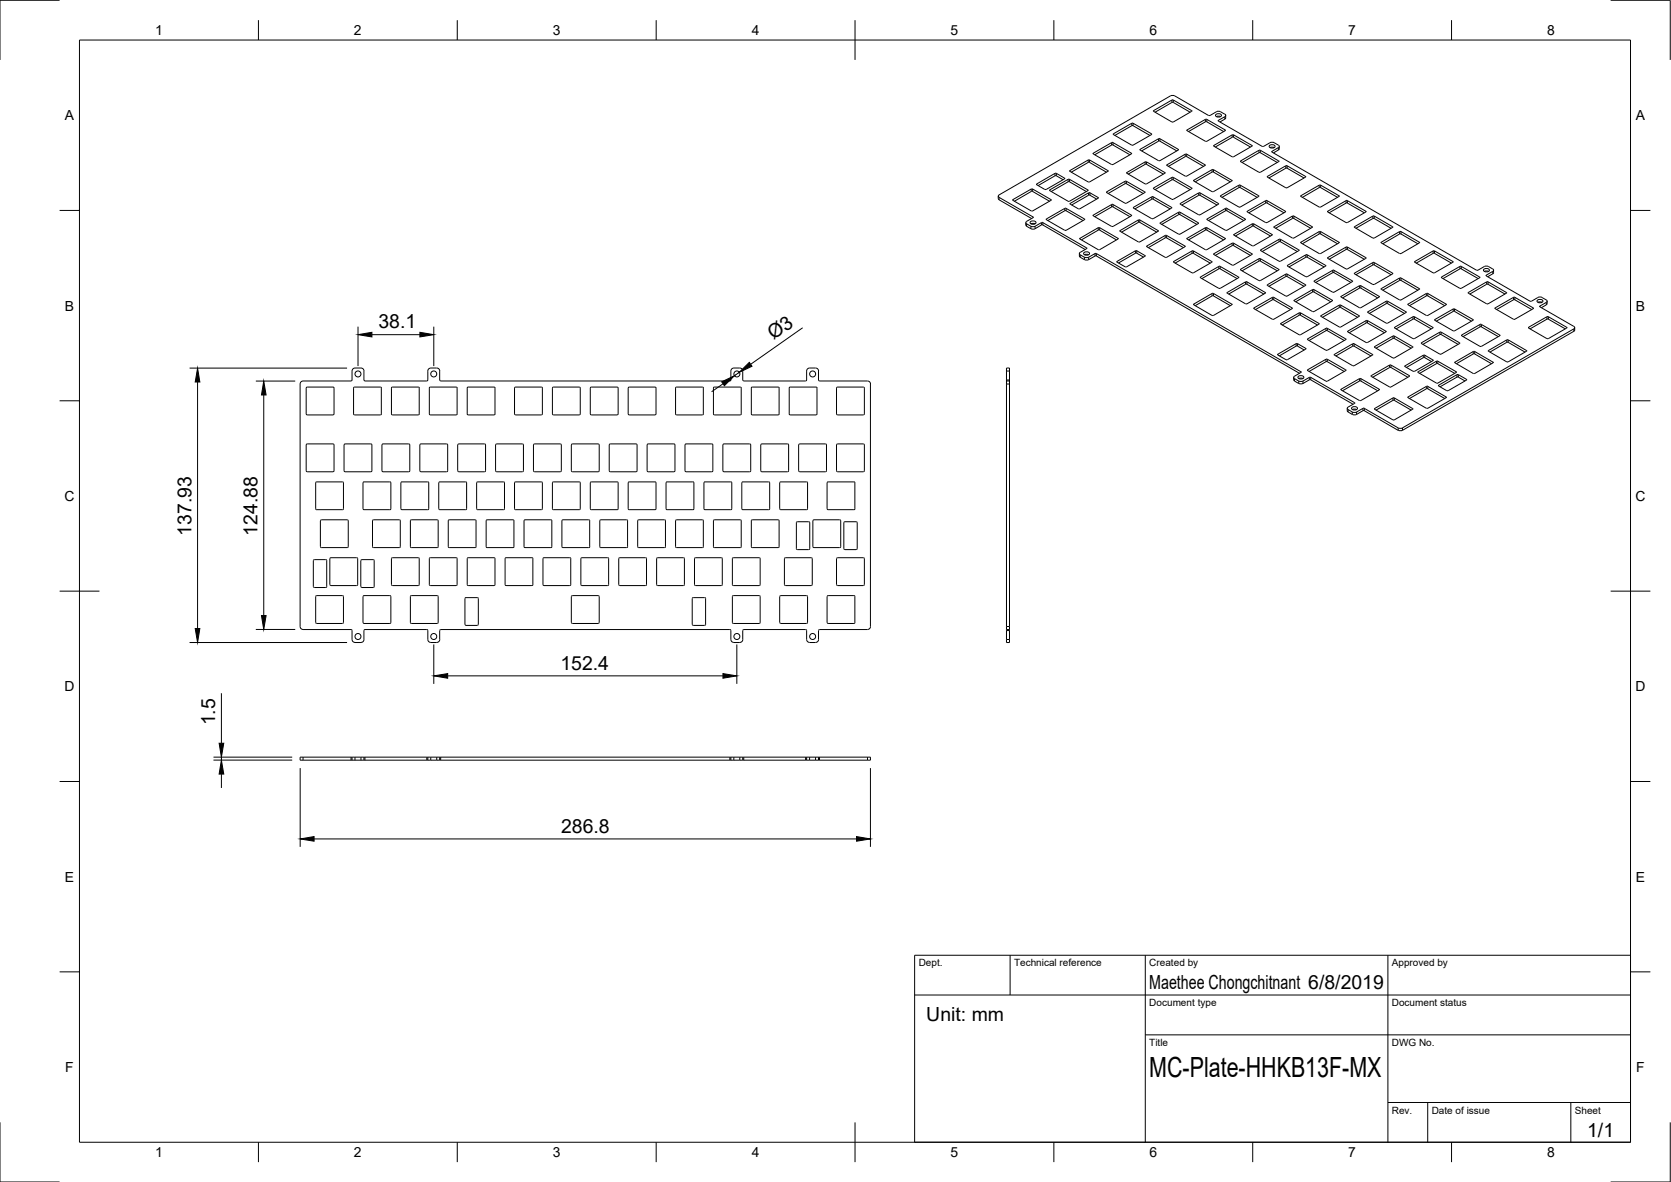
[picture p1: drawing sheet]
<svg xmlns="http://www.w3.org/2000/svg" width="420mm" height="297mm" viewBox="0 0 420 297" stroke-linecap="round" stroke-linejoin="round" font-family="sans-serif">
<defs><g id="words">
<text font-size="7" x="289" y="270.6">MC-Plate-HHKB13F-MX</text>
<g font-size="4.9">
<text x="95.1" y="82.5">38.1</text>
<text x="194.5" y="85.5" transform="rotate(-35 194.5 85.5)">Ø3</text>
<text x="48.1" y="134.6" transform="rotate(-90 48.1 134.6)">137.93</text>
<text x="64.8" y="134.6" transform="rotate(-90 64.8 134.6)">124.88</text>
<text x="140.9" y="168.3">152.4</text>
<text x="54.1" y="182.3" transform="rotate(-90 54.1 182.3)">1.5</text>
<text x="141.1" y="209.3">286.8</text>
<text x="289" y="248.5">Maethee Chongchitnant 6/8/2019</text>
<text x="232.9" y="256.6">Unit: mm</text>
<text x="399.1" y="285.7">1/1</text>
</g>
<g font-size="3.5">
<text x="39" y="8.8">1</text>
<text x="89" y="8.8">2</text>
<text x="139" y="8.8">3</text>
<text x="189" y="8.8">4</text>
<text x="239" y="8.8">5</text>
<text x="289" y="8.8">6</text>
<text x="339" y="8.8">7</text>
<text x="389" y="8.8">8</text>
<text x="16.3" y="30.2">A</text>
<text x="411.3" y="30.2">A</text>
<text x="16.3" y="78">B</text>
<text x="411.3" y="78">B</text>
<text x="16.2" y="125.9">C</text>
<text x="411.2" y="125.9">C</text>
<text x="16.2" y="173.7">D</text>
<text x="411.2" y="173.7">D</text>
<text x="16.3" y="221.6">E</text>
<text x="411.3" y="221.6">E</text>
<text x="16.4" y="269.4">F</text>
<text x="411.4" y="269.4">F</text>
<text x="39" y="290.8">1</text>
<text x="89" y="290.8">2</text>
<text x="139" y="290.8">3</text>
<text x="189" y="290.8">4</text>
<text x="239" y="290.8">5</text>
<text x="289" y="290.8">6</text>
<text x="339" y="290.8">7</text>
<text x="389" y="290.8">8</text>
</g>
<g font-size="2.5">
<text x="231" y="242.9">Dept.</text>
<text x="255" y="242.9">Technical reference</text>
<text x="289" y="242.9">Created by</text>
<text x="350" y="242.9">Approved by</text>
<text x="289" y="252.8">Document type</text>
<text x="350" y="252.8">Document status</text>
<text x="289" y="262.9">Title</text>
<text x="350" y="262.9">DWG No.</text>
<text x="350" y="279.9">Rev.</text>
<text x="360" y="279.9">Date of issue</text>
<text x="396" y="279.9">Sheet</text>
</g>
</g></defs>
<!-- layer: Visible -->
<g fill="none" stroke="#000" stroke-width=".25">
<path d="M274.9 38.7l4.6 2.6M274.9 38.5v.2M279.5 36.5l-4.2 2.4M279.5 35.8l-4.6 2.7M279.5 36.4h.4l4.2 2.5M279.5 35.8h.4l4.6 2.7v.2M284.5 38.7l-4.6 2.6M284.6 31.6l-4.3 2.4M284.6 31.6h.3M284.9 31l4.7 2.7-4.7 2.8M284.9 31.6l4.3 2.4M284.9 31h-.3l-4.7 2.7 4.7 2.8h.3"/>
<path d="M287.1 37.9l4.4-2.5 4.4 2.5M290.1 27.8l4.7-2.7 4.8 2.7M290.1 28l4.6 2.7M290.1 27.8v.2M290.4 28.2l4.4-2.5 4.5 2.5M291.3 34.9l-4.7 2.7 4.9 2.8 4.8-2.8-4.6-2.7M291.3 34.8h.3M294.7 30.6h.3M298 38.7l-4.6 2.8 4.6 2.8M298 39.4l-4.2 2.4M298.1 39.4h.3l4.2 2.4M298.1 38.7h.3l4.7 2.8-4.7 2.7h-.3"/>
<path d="M298.5 32.9l4.8 2.6 4.7-2.6M298.8 33.1l4.5-2.5 4.4 2.5M299.6 28l-4.6 2.7M299.6 27.8v.2M303.9 29l-8.5-4.9-.8-.1-43.4 25M303.9 29h.3M305.2 36.8l4.6 2.6M305.8 28.7l.6-.1a.58 .58 0 0 1 .7 .5l-.7 .3a.58 .58 0 0 1-.8-.5zM305.8 29.3l.6-.1 .5 .1M306.9 28.1l-.8-.1-1.9 1M306.9 28.1l1.1 .6M308 29.3l-1.6 .9v.2l11 6.4h.3l1.9-1 .8 .1 1 .6 .2 .4-1.8 1.1 .1 .2 51.4 29.7 2.5-1 .5 .1 1.2 .8-.2 .4-1.6 .9"/>
<path d="M308 29.9l-1.3 .8M308 28.7l.2 .2-.2 .4M308 32.8v-.2l-4.7-2.6-4.8 2.6v.2M308.2 29v.6l-.2 .3M309.8 39.4h.4M310.2 34.5l4.2 2.4M310.2 33.9l4.6 2.6M310.2 34.5h-.4l-4.2 2.4M310.2 33.9h-.4l-4.6 2.6v.2M314.8 36.8l-4.6 2.6M314.8 36.5v.2M316.9 37.8l4.7 2.7-4.7 2.8"/>
<path d="M316.9 38.4l4.3 2.4M316.9 38.4h-.3l-4.3 2.4M316.9 37.8h-.3l-4.7 2.7 4.6 2.8M319.3 36.5l.6-.1a.58 .58 0 0 1 .7 .5l-.7 .3a.58 .58 0 0 1-.8-.5zM319.3 37.1l.6-.1 .5 .1M321.7 36.8l-.1 .8-1.4 .8M251 49.3v.6l.2 .3M251.2 49.6l8.5 4.9v.2M251.2 50.2l8.2 4.7M251.2 49l-.2 .4 .2 .2M254.7 50.1l4.8-2.6 4.8 2.7-4.8 2.8-4.8-2.7zM255.1 50.6l4.4-2.5 4.4 2.5"/>
<path d="M257.9 56v.6l.3 .3M258.1 56.9a2.17 2.17 0 0 0 1.9 .7l.3-.1M258.1 56.2a2.17 2.17 0 0 0 1.9 .8l.3-.1M258.2 55.6l-.2 .5 .2 .1M259.2 55.6l.5-.1a.58 .58 0 0 1 .8 .6l-.8 .3a.58 .58 0 0 1-.7-.6zM259.2 56.2l.5-.1 .6 .1M259.7 54.7l-1.6 .9M260.7 46.2l4.8-2.7 2.2 1.3-4.6 2.8h-.4M260.7 46.2v.2l2 1.2M261.9 56.5l-1.6 1M261.9 56.5h.3M262.2 56l11 6.3v.2l-1.8 1.1 .2 .4"/>
<path d="M262.2 56.5l10.7 6.2M262.2 55.9h-.3l-1.6 1M263.1 55.2l4.6 2.7M263.5 55.4l4.4-2.5 4.4 2.5M264 47.7l4.7-2.7 4.9 2.8-4.9 2.8-4.7-2.7zM264.3 48.1l4.4-2.5 4.5 2.5M267.3 45.2l-1.7-1h-.3l-4.3 2.4M267.7 57.9h.4M269 42.9l4.8-2.7 4.8 2.8-4.8 2.7-4.8-2.6M269 42.9v.2M269.4 43.3l4.4-2.5 4.4 2.5M271.5 59.9l4.8-2.7 4.8 2.7"/>
<path d="M271.6 59.9v.2M272.7 55.2l-4.6 2.7M272.7 55.2v-.2l-4.8-2.7-4.8 2.7v.2M273.7 48.5l-4.7 2.7 2.1 1.3M273.7 49.1l-4.2 2.4M273.7 49h.4M273.7 48.5h.4l2 1.1v.2M274.1 49.1l1.6 .9M274.9 54.3l4.6 2.6M274.9 54v.2M276.1 49.8l-4.6 2.7h-.3M278.3 48.2l4.8-2.7 4.8 2.8-4.8 2.8-4.8-2.7z"/>
<path d="M279.5 52l-4.2 2.4M279.5 51.4l-4.6 2.6M279.5 41.3h.4M279.5 52h.4l4.2 2.4M279.5 51.4h.4M279.9 51.4l4.6 2.7-4.6 2.8h-.4M281.1 59.9v.2M281.6 58.1l4.8 2.7 4.8-2.7M281.6 57.9l4.8-2.7 4.8 2.7M281.7 57.9v.2M282 58.3l4.4-2.5 4.5 2.5M282.9 46.2l-4.3 2.4"/>
<path d="M282.9 46.2h.3M283.2 46.2l4.3 2.4M283.3 43.5l4.6 2.7M283.3 43.3v.2M287.9 41.3l-4.2 2.5M287.9 40.7l-4.6 2.7M287.9 41.3h.4l4.2 2.5M287.9 40.7h.4l4.6 2.7M289.6 49.5l-4.6 2.7 4.6 2.8M289.6 50.1l-4.2 2.4M289.6 50h.4l4.2 2.5M289.6 49.5h.4l4.6 2.7-4.6 2.7h-.4"/>
<path d="M290.1 47.4l4.7 2.7 4.8-2.7M290.1 47.2l4.7-2.7 4.8 2.7M290.1 47.2v.2M290.4 47.7l4.4-2.5 4.5 2.5M291.2 57.9v.2M291.8 56.2l4.6 2.7M291.8 56v.2M292.9 43.3v.2M292.9 43.5l-4.6 2.7h-.4M293.3 59.8l4.3 2.4M293.3 59.2l4.6 2.6M293.3 59.8h-.3l-4.3 2.4"/>
<path d="M293.3 59.2h-.3l-4.6 2.6v.2M296.4 53.9l-4.3 2.5M296.4 53.3l-4.6 2.7M296.4 53.9h.3l4.2 2.5M296.4 53.3h.3l4.7 2.8-4.7 2.7h-.3M296.8 51.3l4.6 2.7M298.5 59.9l4.8-2.7 4.7 2.7M298.5 59.9v.2M299.6 47.2v.2M300.2 45.5l4.6 2.7M300.2 45.3v.2M301.4 54h.4"/>
<path d="M301.8 49.1l4.2 2.4M301.8 48.5l4.5 2.6M301.8 49.1h-.4l-4.2 2.4M301.8 48.5h-.4l-4.6 2.6v.2M303.5 55.2l4.6 2.7M304.8 43.3l-4.3 2.4M304.8 42.6l-4.6 2.7M304.8 43.2h.3l4.3 2.5M304.8 42.6h.3l4.6 2.7M306.3 51.3l-4.5 2.7M306.4 51.1v.2M306.9 49.4l4.6 2.6"/>
<path d="M307.3 49.6l4.4-2.5 4.4 2.5M308 59.9v.2M308.2 57.9h.3M308.5 52.4l4.6 2.6v.2M308.5 53l4.2 2.4M308.5 53h-.3l-4.3 2.4M308.5 52.4h-.4l-4.5 2.6v.2M309.7 45.5l-4.6 2.6h-.3M309.7 45.3v.2M310.6 59.3l4.5-2.5 4.4 2.5M311.5 52h.4M313.1 55.2l-4.6 2.7"/>
<path d="M313.6 53.3l4.6 2.6M314 53.5l4.4-2.5 4.4 2.5M316.5 49.4v-.2l-4.8-2.7-4.8 2.7v.2M316.5 49.4l-4.7 2.6M316.6 43.3h.3M318.2 55.9h.4M319 44.7l4.5-2.5 4.4 2.5M323.2 53.3v-.2l-4.8-2.7-4.7 2.7v.2M323.2 53.3l-4.6 2.6M323.3 47.2l-4.7-2.8 4.9-2.8 4.8 2.8-4.7 2.8M323.3 47.2h.4M325 59.8h.3"/>
<path d="M325.3 54.3l4.7 2.8-4.7 2.7M325.3 54.9l4.3 2.5M325.3 54.9h-.3l-4.3 2.5M325.3 54.3h-.3l-4.7 2.8 4.7 2.7M327.1 49.4l4.6 2.6M327.5 49.6l4.4-2.5 4.4 2.5M331.7 52h.4M333.9 53.3l4.6 2.6M334.2 53.5l4.4-2.5 4.4 2.5M336.7 49.4l-4.6 2.6M336.7 49.4v-.2l-4.8-2.7-4.8 2.7v.2M338.5 55.9h.3"/>
<path d="M340.9 57.4l4.5-2.5 4.4 2.5M343.4 53.3v-.2l-4.8-2.7-4.7 2.7v.2M343.4 53.3l-4.6 2.6M345.2 59.8l-4.7-2.7 4.9-2.8 4.8 2.8-4.7 2.7M345.2 59.8h.3M351.9 58.2l-4.6 2.7 4.6 2.8M351.9 58.8l-4.2 2.5M351.9 58.8h.4l4.2 2.5M351.9 58.2h.4l4.7 2.7-4.7 2.8M271.4 63.7v.6l.2 .4a2.16 2.16 0 0 0 1.9 .6l1.8-1h.4l51 29.5M271.5 60.1l4.8 2.7 4.8-2.7M271.6 64a2.16 2.16 0 0 0 1.9 .7l1.8-1h.4l51.4 29.7"/>
<path d="M271.9 60.3l4.4-2.5 4.4 2.5M272.7 63.4l.5-.1a.58 .58 0 0 1 .7 .5l-.7 .3a.58 .58 0 0 1-.7-.5zM272.7 64l.5-.1 .5 .1M280.9 65.9l2 1.1h.4M280.9 65.7v.2M287.5 64.6l-1.7-1h-.3l-4.3 2.5M287.9 64.2l-2.2-1.2-4.8 2.7M287.9 64.4l-4.6 2.7M287.9 64.2v.2M288.4 62l4.6 2.7h.3M295.1 65.9l4.6 2.7M295.5 66.1l4.4-2.5 4.4 2.5"/>
<path d="M297.9 62l-4.6 2.7M297.9 61.8v.2M298.5 60.1l4.8 2.7 4.7-2.7M298.8 60.3l4.5-2.5 4.4 2.5M299.7 68.5h.4M300.2 76.6l4.6 2.7M300.2 76.4v.2M301.9 69.8l4.6 2.7M302.2 70l4.4-2.5 4.4 2.5M304.7 65.9v-.2l-4.8-2.7-4.8 2.7v.2M304.7 65.9l-4.6 2.7M304.8 74.4l-4.3 2.4"/>
<path d="M304.8 73.8l-4.6 2.6M304.8 74.4h.3l4.3 2.4M304.8 73.7h.3l4.6 2.7M305.2 64l4.6 2.6h.4M306.5 72.4h.3M309.7 76.6l-4.6 2.7h-.3M309.7 76.4v.2M310.2 61.7l4.2 2.5M310.2 61.1l4.6 2.7M310.2 61.7h-.4l-4.2 2.5M310.2 61.1h-.4l-4.6 2.7v.2M311.4 69.8l-4.6 2.7"/>
<path d="M311.4 69.8v-.2l-4.8-2.7-4.7 2.7v.2M312 67.9l4.5 2.6M313.2 70.8l-4.7 2.8 4.7 2.8M313.2 71.4l-4.3 2.5M313.2 71.4h.4l4.2 2.5M313.2 70.8h.3l4.7 2.8-4.7 2.8M313.2 76.3h.4M314.8 64l-4.6 2.6M314.8 63.8v.2M314.9 61.8l-4.7-2.8 4.9-2.8 4.8 2.8-4.7 2.8M314.9 61.8h.3M315.3 77.4l4.8-2.7 4.9 2.8-4.9 2.8-4.8-2.7"/>
<path d="M315.3 77.4v.2M316.6 70.5h.3M316.9 65l4.6 2.7v.1M316.9 65.6l4.3 2.5M316.9 65.6h-.3l-4.3 2.5M316.9 65h-.4l-4.5 2.7v.1M317 62.8l4.8-2.7 4.8 2.8-4.8 2.8-4.8-2.7zM319 72l4.5-2.5 4.4 2.5M319.9 75.3l-4.2 2.5M319.9 75.3h.4M320.3 75.3l4.2 2.5M321.5 67.9l-4.6 2.6"/>
<path d="M321.6 60.8l-4.2 2.4M321.6 60.8h.4M322 60.8l4.2 2.4M323.3 74.4l-4.7-2.8 4.9-2.8 4.8 2.8-4.7 2.8M323.3 74.4h.4M323.7 66.9l4.6 2.6M323.8 66.7v.2M325.8 75.8l4.4-2.5 4.4 2.5M327.5 61.3l4.4-2.5 4.4 2.5M328.3 64.7l-4.2 2.4M328.3 64l-4.6 2.7M328.4 64.6h.3l4.2 2.5"/>
<path d="M328.4 64h.3l4.7 2.8-4.7 2.7h-.3M330 78.3l-4.6-2.8 4.8-2.8 4.8 2.8-4.6 2.8M330 78.3h.4M330.5 70.6v.2M330.8 71l4.5-2.5 4.4 2.5M331.7 63.7l-4.6-2.8 4.8-2.7 4.8 2.7-4.6 2.8M331.7 63.7h.4M332.2 79.3l4.7-2.7 4.9 2.8-4.9 2.8-4.7-2.7zM332.5 79.7l4.4-2.5 4.5 2.5M333.9 64.7l4.7-2.7 4.9 2.8-4.9 2.8-4.7-2.7zM334.2 65.2l4.4-2.5 4.4 2.5M335.1 67.9l-4.6 2.7"/>
<path d="M335.1 67.9h.3M335.4 67.9l4.7 2.8-4.8 2.8-4.8-2.7M337.2 74.7l4.6 2.6h.4M337.2 74.4v.2M340.9 69l4.5-2.5 4.4 2.5M342.2 72.4h-.4l-4.2 2.5M342.2 71.8h-.4l-4.6 2.7M342.2 72.4l4.2 2.5M342.2 71.8l4.6 2.7M344 78.6l4.6 2.6h.3M345.2 66l-4.7 2.7 4.9 2.8 4.8-2.8-4.7-2.7M345.2 66h.3"/>
<path d="M346.8 74.4v.2M346.8 74.7l-4.6 2.6M348.9 76.3h-.3l-4.3 2.5M348.9 75.7h-.3l-4.6 2.6v.2M348.9 75.7l4.6 2.6v.2M348.9 76.3l4.2 2.5M351.9 69.9l-4.6 2.7 4.6 2.8M351.9 70.5l-4.2 2.4M351.9 70.5h.4l4.2 2.4M351.9 69.9h.4l4.7 2.7-4.7 2.8h-.4M351.9 63.7h.4M353.5 78.6l-4.6 2.6"/>
<path d="M354.1 76.6l4.5 2.7M354.1 76.4v.2M355.7 65.9l4.6 2.7M358.6 74.4l-4.2 2.4M358.6 73.8l-4.5 2.6M358.7 74.4h.3l4.3 2.4M358.7 73.7h.3l4.6 2.7M360.3 63.1l-4.5 2.6v.2M360.3 63.7l-4.2 2.4M360.3 63.7h.4l4.2 2.4M360.3 63.1h.4l4.6 2.6v.2M360.3 68.5h.4"/>
<path d="M362.5 69.8l4.6 2.7M362.5 69.6v.2M363.6 76.6l-4.6 2.7h-.3M363.6 76.4v.2M365.3 65.9l-4.6 2.7M367.1 67.6l-4.3 2.4M367.1 67l-4.6 2.6M367.1 67.5h.3l4.3 2.5M367.1 66.9l.3 .1 4.6 2.6v.2M367.1 72.4h.3M372 69.8l-4.6 2.7M373.2 68.2l.6-.1 .5 .1"/>
<path d="M373.2 67.6l.6-.1a.58 .58 0 0 1 .7 .5l-.7 .3a.58 .58 0 0 1-.8-.5zM373.7 69.3l11 6.4h.4l2.1-1.1 .5 .1 1.3 .9-.2 .4-1.6 .9v.2M373.7 69.1v.2M373.8 76.3h.4M374.2 71.4l4.2 2.5M374.2 70.8l4.6 2.7M374.2 71.4h-.4l-4.2 2.5M374.2 70.8h-.4l-4.6 2.8 4.6 2.8M375.5 67.9v.6M375.6 68.5l-.3 .3-1.2 .7M378.8 73.7l-4.6 2.7M378.8 73.5v.2"/>
<path d="M380.6 75.3l-4.3 2.5M380.6 75.3h.3M380.9 74.7l4.7 2.8-4.7 2.7M380.9 75.3l4.2 2.5M380.9 74.7h-.3l-4.7 2.8 4.7 2.7h.3M386.7 76l.5-.2 .5 .2M386.7 75.4l.5-.2a.58 .58 0 0 1 .7 .6l-.7 .3a.58 .58 0 0 1-.7-.5zM387.2 77.1l8.5 4.9 .2 .4-43.5 25.2-.8-.1-8.6-4.9M388.8 76.6l-1.2 .7M389 75.7v.6l-.2 .3M389.3 79.6l4.6 2.6M389.3 79.6h-.3l-4.6 2.6v.2"/>
<path d="M95.9 97.5v6.5M95.9 97.5l-.2-.2h-6.7l-.1 6.7 .2 .3M98.7 97.3h6.7v6.7l-.2 .3M98.7 97.3l-.3 .2v6.5l.3 .3M114.9 97.5v6.5M115 97.5l-.3-.2h-6.7l-.1 6.7 .3 .3M136.1 97.3h-6.6l-.1 6.7 .2 .3M136.1 97.3l.3 .2v6.5l-.3 .3M176.8 97.5v6.5M176.9 97.5l-.3-.2h-6.7v6.7l.2 .3M179.6 97.3h6.7l.1 6.7-.2 .3M179.6 97.3l-.2 .2v6.5l.2 .3"/>
<path d="M183.5 95.7h-72.7l-.2-.2v-2.3a.75 .75 0 0 0-.8-.7h-1.5a.75 .75 0 0 0-.7 .7v2.3l-.3 .2h-15.5l-.3-.2v-2.3a.72 .72 0 0 0-.7-.7h-1.5a.75 .75 0 0 0-.8 .7v2.3l-.2 .2h-12.1a.75 .75 0 0 0-.7 .8v60.9a.75 .75 0 0 0 .7 .8M183.5 95.7l.3-.2v-2.3a.75 .75 0 0 1 .7-.7h1.5a.72 .72 0 0 1 .8 .7v2.3l.2 .2h15.6M195.9 97.5v6.5M195.9 97.5l-.2-.2h-6.7l-.1 6.7 .3 .3M202.6 95.7l.2-.2v-2.3a.75 .75 0 0 1 .8-.7h1.5a.75 .75 0 0 1 .7 .7v2.3l.3 .2h12a.75 .75 0 0 1 .8 .8v60.9a.72 .72 0 0 1-.8 .8M217.1 97.3h-6.7v6.7l.2 .3M217.1 97.3l.2 .2v6.5l-.2 .3M253.1 95.7v-3.2h.7v3.2M253.1 95.7v62.5M253.1 95.7h.7M253.8 95.7v62.5M321.3 89.2l2 1.2h.4"/>
<path d="M321.3 89v.2M322.1 81.3l4.7-2.7 4.9 2.8-4.9 2.7-4.7-2.6zM322.4 81.7l4.4-2.5 4.5 2.5M325.3 94.8v.6M325.3 95.4l.2 .4a2.16 2.16 0 0 0 1.9 .7l1.8-1.1M326.6 95.1l.5-.1 .5 .1M326.6 94.5l.5-.1a.58 .58 0 0 1 .7 .5l-.7 .4a.58 .58 0 0 1-.7-.6zM327.1 93.6l-1.6 .9-.2 .4 .2 .2M327.1 93.4v.2M327.9 88l-1.6-1h-.4l-4.2 2.4M328.3 87.5v.2M328.3 87.5l-2.2-1.2-4.8 2.7"/>
<path d="M328.3 87.7l-4.6 2.7M328.8 93.1l4.8 2.7 4.7-2.7M329.2 93.4l4.4-2.5 4.4 2.5M329.2 85.6l4.4-2.5 4.4 2.5M329.2 94.8l-1.8 1a2.16 2.16 0 0 1-1.9-.6M329.2 94.8h.4l11 6.4v.2l-1.8 1.1 .2 .4 1 .6M329.2 95.4h.4l10.6 6.2M333.4 82.5l-4.7 2.8 4.9 2.7 4.8-2.7-4.6-2.8M333.4 82.5h.3M335.5 89.1l4.8-2.8 4.9 2.9-4.9 2.7-4.8-2.7zM335.9 89.5l4.4-2.5 4.4 2.5M338.4 93.1l-.1-.2-4.7-2.7-4.8 2.7v.2"/>
<path d="M338.9 83.4l4.6 2.7M338.9 83.2v.2M342.2 95.8h-.4l-4.2 2.4M342.2 95.1h-.4l-4.6 2.8 4.6 2.8 .4-.1M342.2 95.8l4.2 2.4M342.2 95.2l4.6 2.6M343.5 81.2l-4.2 2.4M343.5 80.6l-4.6 2.6M343.5 81.2h.4l4.2 2.4M343.5 80.6h.4l4.6 2.7-4.6 2.8h-.4M344.8 94.4l4.8-2.7 4.8 2.8-4.8 2.8-4.8-2.7zM345.1 94.8l4.5-2.5 4.4 2.5"/>
<path d="M345.6 87.1l4.8-2.7 4.9 2.8-4.9 2.8-4.8-2.7M345.7 87.1v.2M346 87.5l4.4-2.5 4.4 2.5M346.8 97.8v.2M346.8 98l-4.6 2.7M350.7 82.5l4.6 2.6M351 82.6l4.5-2.4 4.4 2.4M354.1 100l4.5 2.6M354.1 99.7v.2M355.3 85.1h.4M356.6 93.4l4.8-2.7 4.8 2.8-4.8 2.8-4.8-2.7zM356.9 93.8l4.5-2.5 4.4 2.5"/>
<path d="M357.4 86.3l4.6 2.7M357.8 86.5l4.4-2.5 4.4 2.5M357.9 89.9l-4.2 2.4M357.9 89.3l-4.6 2.6M357.9 89.9h.4l1.6 1M357.9 89.3h.4l2 1.2M358.6 97.7l-4.2 2.4M358.6 97.1l-4.5 2.6M358.7 97.7h.3l4.3 2.4M358.7 97.1h.3M359 97.1l4.7 2.7-4.7 2.8h-.3M360.2 82.5l-4.6 2.6"/>
<path d="M360.2 82.4v-.2l-4.7-2.6-4.8 2.6v.2M360.3 90.7l-4.8 2.6-2.2-1.2v-.2M360.3 90.5v.1M360.8 80.3l4.8-2.7 4.8 2.7-.1 .2M360.8 80.5l4.6 2.6M360.8 80.3v.2M361.1 80.7l4.5-2.5 4.4 2.5M362 89h.4M365.4 83.1h.4M365.8 91l4.8-2.7 4.8 2.7M365.8 91.2l4.8 2.7 4.8-2.7M365.9 91v.2"/>
<path d="M366.2 91.4l4.4-2.5 4.4 2.5M367 86.3l-4.6 2.7M367 86.3v-.2l-4.8-2.7-4.8 2.7v.2M367.5 84.4l4.6 2.6M367.9 84.6l4.4-2.5 4.4 2.5M368.4 95.7l-1.9-1-4.4 2.5M368.7 95.5v-.2l-2.2-1.2-4.8 2.8 2.3 1.3 4.7-2.7M370.4 80.5l-4.7 2.6M372.1 87h.4M374.6 88.5l4.4-2.5 4.5 2.5M375.4 91v.2M377.1 84.4v-.2l-4.8-2.7-4.8 2.7v.2"/>
<path d="M377.1 84.4l-4.6 2.6M378.9 90.9l-4.7-2.7 4.8-2.8 4.9 2.8-4.7 2.7M378.9 90.9h.3M384.4 82.5l4.6 2.6M389 85.1h.3M389.3 80.2l4.3 2.4M389.3 80.2h-.3l-4.3 2.4M393.9 82.5l-4.6 2.6M393.9 82.2v.2M395.9 82.3v.6l-.2 .4-43.1 24.8h-1l-8.6-4.9M77.1 111.6h6.8v6.9h-6.8zM77.2 104.3h6.5"/>
<path d="M77.2 104.3l-.2-.3 .1-6.7h6.6l.3 .2v6.5l-.3 .3M86.5 111.8v6.5M86.5 111.8l.3-.2h6.6l.1 6.7-.2 .2-6.5 .1-.3-.3M89.1 104.3h6.6M95.9 104l-.2 .3M96.1 111.6h6.9v6.9h-6.9zM98.7 104.3h6.5M105.6 111.8v6.5M105.6 111.8l.2-.2h6.7l.1 6.7-.3 .2-6.5 .1-.2-.3M108.2 104.3h6.5M115 104l-.3 .3M115.2 111.6h6.8v6.9h-6.8z"/>
<path d="M117.7 104.3h6.5M117.7 104.3l-.2-.3v-6.7h6.7l.3 .2v6.5l-.3 .3M124.6 111.8v6.5M124.6 118.3l.3 .2M124.9 111.6h6.5l.2 .2-.1 6.7-6.6 .1M124.9 111.6l-.3 .2M129.6 104.3h6.5M134.2 111.6h6.9v6.9h-6.9zM139.1 104.3h6.5M139.2 104.3l-.3-.3 .1-6.7h6.6l.3 .2v6.5l-.2 .3M143.7 111.8v6.5M143.7 118.3l.2 .2"/>
<path d="M143.9 111.6h6.5l.3 .2-.1 6.7-6.7 .1M143.9 111.6l-.2 .2M148.7 104.3h6.5M148.7 104.3l-.3-.3 .1-6.7h6.7l.2 .2v6.5l-.2 .3M153.3 111.6h6.8v6.9h-6.8zM158.2 104.3h6.5M158.2 104.3l-.3-.3 .1-6.7h6.7l.3 .2v6.5l-.3 .3M162.7 111.8v6.5M162.7 118.3l.3 .2M163 111.6h6.5l.2 .2-.1 6.7-6.6 .1M163 111.6l-.3 .2M170.1 104.3h6.5"/>
<path d="M176.9 104l-.3 .3M179 111.6h-6.5l-.3 .2 .1 6.7 6.7 .1M179 111.6l.2 .2v6.5l-.2 .2M179.6 104.3h6.5M181.8 111.8v6.5M181.8 111.8l.2-.2h6.7l.1 6.7-.3 .3-6.5-.1-.2-.2M189.1 104.3h6.6M195.9 104l-.2 .3M198 111.6h-6.6l-.1 6.7 .2 .2 6.5 .1M198 111.6l.3 .2v6.5l-.3 .2M198.7 104.3h6.5M198.7 104.3l-.3-.3 .1-6.7h6.7l.2 .2v6.5l-.2 .3"/>
<path d="M200.9 111.6h6.8v6.9h-6.8zM210.6 104.3h6.5M217.1 111.6h-6.5l-.3 .2 .1 6.7 6.7 .1M217.1 111.6l.2 .2v6.5l-.2 .2M338.8 102.6v.8l1.2 .7M340.1 104.1l.5 .2 .5-.2M340.1 103.5l.5 .2 .5-.2M340.1 102.3l.5-.1a.58 .58 0 0 1 .7 .5l-.7 .3a.58 .58 0 0 1-.7-.5zM340.1 102.9l.5-.1 .5 .1M342.7 102.6l-1.6 .9M342.7 102.6h.4M343.1 103.2h-.4l-1.6 .9"/>
<path d="M345.6 102.7l4.8-2.7 4.9 2.8-4.7 2.7M345.6 102.9l4.6 2.6M345.7 102.7v.2M346 103.1l4.4-2.5 4.4 2.5M350.3 105.5h.3M79.6 121.1h6.5M79.6 121.1l-.2 .2v6.5l.2 .3M80.7 130.7h6.8v6.8h-6.8zM86.1 121.1l.3 .2-.1 6.7-6.7 .1M91.5 121.1h6.5M91.5 121.1l-.2 .2 .1 6.7 6.6 .1M98 121.1l.3 .2v6.5l-.3 .3"/>
<path d="M100.4 130.6h-6.5l-.2 .3v6.6l6.7 .1M100.4 130.6l.2 .3 .1 6.5-.3 .2M100.8 121.3v6.6M101 121.1h6.5M101.1 121.1l-.3 .2M103.3 130.7h6.8v6.8h-6.8zM107.6 121.1l.2 .2-.1 6.7-6.6 .1-.3-.3M110.6 121.1h6.5M110.6 121.1l-.3 .2 .1 6.7 6.7 .1M117.1 121.1l.2 .2v6.5l-.2 .3M119.5 130.6h-6.5l-.3 .3 .1 6.6 6.7 .1M119.5 130.6l.2 .3"/>
<path d="M119.7 130.9v6.5M119.7 137.4l-.2 .2M120.1 121.1h6.5M120.1 121.1l-.3 .2 .1 6.5 .2 .3 6.7-.1 .1-6.7-.3-.2M122.3 130.7h6.9v6.8h-6.9zM129.6 121.1h6.5M129.6 121.1l-.2 .2 .1 6.7 6.6 .1M136.1 121.1l.3 .2v6.5l-.3 .3M138.7 130.9v6.5M138.8 130.9l-.3-.3h-6.5l-.2 .3v6.6l6.7 .1 .3-.2M139.1 121.1h6.5M139.2 121.1l-.3 .2v6.6l.3 .2 6.6-.1 .1-6.7-.2-.2"/>
<path d="M141.5 130.6l6.7 .1 .1 6.7-.2 .2h-6.6M141.5 130.6l-.2 .3v6.5l.2 .2M148.7 121.1h6.5M148.7 121.1l-.3 .2v6.5l.3 .3 6.7-.1v-6.7l-.2-.2M157.8 130.9v6.5M157.8 130.9l-.2-.3h-6.5l-.3 .3 .1 6.6 6.7 .1 .2-.2M158.2 121.1h6.5M158.2 121.1l-.3 .2 .1 6.5 .2 .3 6.7-.1 .1-6.7-.3-.2M160.6 130.6l6.7 .1v6.7l-.2 .2h-6.5M160.6 130.6l-.3 .3v6.5l.3 .2M167.5 121.3v6.6M167.7 121.1h6.5"/>
<path d="M167.7 121.1l-.2 .2M174.2 121.1l.3 .2-.1 6.7-6.7 .1-.2-.3M176.8 130.9v6.5M176.9 130.9l-.3-.3h-6.5l-.2 .3v6.6l6.7 .1 .3-.2M177.2 121.1h6.5M177.3 121.1l-.3 .2v6.5l.3 .3 6.6-.1 .1-6.7-.2-.2M179.6 130.6l6.7 .1 .1 6.7-.2 .2h-6.6M179.6 130.6l-.2 .3v6.5l.2 .2M186.5 121.3v6.6M186.8 121.1h6.5M186.8 121.1l-.3 .2M193.3 121.1l.2 .2v6.7l-6.7 .1-.3-.3"/>
<path d="M195.9 130.9v6.5M195.9 130.9l-.2-.3h-6.5l-.3 .3 .1 6.6 6.7 .1 .2-.2M196.3 121.1h6.5M196.3 121.1l-.3 .2 .1 6.5 .2 .3 6.7-.1 .1-6.7-.3-.2M200.3 131.2h3.2l.1 6.7-.3 .2-3-.1zM204.4 130.9v6.5M204.4 137.4l.2 .2M204.6 130.6h6.5l.3 .3-.1 6.6-6.7 .1M204.6 130.6l-.2 .3M208 121.3v6.6M208 127.8l.2 .3M208.2 121.1h6.5"/>
<path d="M208.2 121.1l-.2 .2M212.2 131.2h3.3v6.7l-.2 .2-3.1-.1zM214.7 121.1l.3 .2M214.9 121.3v6.6M215 127.8l-.3 .3h-6.5M76.2 158.2h12.1l.2 .3v2.2M78.8 140.9v6.5M78.8 147.4l.2 .2M79 140.6l3.1 .1 .1 6.7-.3 .2M79 147.6h2.9M79 140.6l-.2 .3M79.4 156.4l.2 .3"/>
<path d="M79.6 149.7h6.7l.1 6.7M79.6 156.7h6.5M79.6 149.7l-.2 .2v6.5M82.9 140.4v6.5M83 140.4l.2-.2h6.5l.2 .2M86.4 156.4l-.3 .3M89.9 140.4v6.7h-6.7l-.2-.2M90.7 140.9v6.5M90.7 147.4l.3 .2M90.7 140.9l.3-.3 3 .1 .1 6.7-.2 .2M91 147.6h2.9M91.3 156.4l.2 .3"/>
<path d="M91.5 156.7h6.5M98 149.7h-6.6l-.1 6.7M98 149.7l.3 .2v6.5M98.3 156.4l-.3 .3M98.4 140.4v6.5l.3 .2M98.7 140.2h6.5l.2 .2M98.7 140.2l-.3 .2M103.2 156.4l.2 .3M103.2 156.4l.1-6.7h6.7l.2 .2v6.5M103.4 156.7h6.5M105.4 140.4v6.7l-6.7 .1M107.9 140.4l.1 6.7 6.7 .1 .3-.3"/>
<path d="M108 140.4l.2-.2h6.5l.3 .2M110.2 156.4l-.2 .3M114.9 140.4v6.5M117 150.2h3.2l.1 6.7-.3 .3-3-.1zM117.5 140.4v6.7l6.7 .1 .3-.3v-6.5M117.5 140.4l.2-.2h6.5l.3 .2M127 140.4l.1 6.7 6.7 .1 .2-.3M127 140.4l.2-.2h6.6l.2 .2M134 140.4v6.5M136.5 140.4l.1 6.7 6.7 .1 .2-.3v-6.5M136.5 140.4l.3-.2h6.5l.2 .2M143.7 149.9v6.5"/>
<path d="M143.7 156.4l.2 .3M143.9 149.7h6.7l.1 6.7M143.9 156.7h6.5M143.9 149.7l-.2 .2M146 140.4l.1 6.7 6.7 .1 .3-.3-.1-6.5M146.1 140.4l.2-.2h6.5l.3 .2M150.7 156.4l-.3 .3M155.6 140.4v6.7l6.7 .1M162.3 140.2h-6.5l-.2 .2M162.3 140.2l.3 .2M162.6 140.4v6.5l-.3 .2M165.1 140.4l.1 6.7 6.7 .1 .2-.3v-6.5"/>
<path d="M165.1 140.4l.2-.2h6.6l.2 .2M174.6 140.4l.1 6.7 6.7 .1M177.2 150.2h-2.9l-.2 .2v6.7l3.1 .1M177.2 150.2l.2 .2v6.5l-.2 .2M181.4 140.2h-6.5l-.3 .2M181.4 140.2l.2 .2M181.6 140.4v6.5l-.2 .2M183.5 158.2h-72.7l-.2 .3v2.2M183.5 158.2l.3 .3v2.2M184.1 156.4l.3 .3M184.1 156.4l.1-6.7h6.7l.3 .2-.1 6.5M184.1 140.4l.1 6.7 6.7 .1 .3-.3-.1-6.5"/>
<path d="M184.2 140.4l.2-.2h6.5l.3 .2M184.4 156.7h6.5M191.2 156.4l-.3 .3M196 156.4l.1-6.5 .2-.2h6.7l.1 6.7M196.1 156.4l.2 .3M196.3 156.7h6.5M197.2 140.4l.1 6.7 6.7 .1 .2-.3v-6.5M197.3 140.4l.2-.2h6.5l.2 .2M202.6 158.2h-15.6l-.2 .3v2.2M202.6 158.2l.2 .3v2.2M203.1 156.4l-.3 .3M208 149.9v6.5"/>
<path d="M208 156.4l.2 .3M208.2 149.7h6.5l.3 .2M208.2 156.7h6.5M208.2 149.7l-.2 .2M210.3 140.4l.1 6.7 6.7 .1M214.9 149.9v6.5M215 156.4l-.3 .3M217.1 140.2h-6.5l-.2 .2M217.1 140.2l.2 .2M217.3 140.4v6.5l-.2 .2M218.1 158.2h-12l-.3 .3v2.2M253.1 158.2v3.3h.7v-3.3"/>
<path d="M253.1 158.2h.7M88.5 160.7a.75 .75 0 0 0 .8 .7M89.3 161.5h1.5M91.5 160.7v-2.2l.3-.3h15.5l.3 .3v2.2M91.5 160.7a.75 .75 0 0 1-.7 .7M107.6 160.7a.75 .75 0 0 0 .7 .7M108.3 161.5h1.5M110.6 160.7a.75 .75 0 0 1-.8 .7M183.8 160.7a.75 .75 0 0 0 .7 .7M184.5 161.5h1.5M186.8 160.7a.75 .75 0 0 1-.8 .7M202.8 160.7a.75 .75 0 0 0 .8 .7"/>
<path d="M203.6 161.5h1.5M205.8 160.7a.75 .75 0 0 1-.7 .7M88.5 190.3h-13v.7h13M88.5 190.3h3M88.5 191h3M88.5 190.3v.7M91.5 190.3h16.1M91.5 191h16.1M91.5 190.3v.7M107.6 190.3h3M107.6 191h3M107.6 190.3v.7"/>
<path d="M110.6 190.3h73.2M110.6 191h73.2M110.6 190.3v.7M183.8 190.3h3M183.8 191h3M183.8 190.3v.7M186.8 190.3h16M186.8 191h16M186.8 190.3v.7M202.8 190.3h3M202.8 191h3M202.8 190.3v.7"/>
<path d="M205.8 190.3h13.1v.7h-13.1M205.8 190.3v.7"/>
<circle cx="90" cy="94" r=".75"/>
<circle cx="109.1" cy="94" r=".75"/>
<circle cx="185.3" cy="94" r=".75"/>
<circle cx="204.3" cy="94" r=".75"/>
<circle cx="90" cy="160" r=".75"/>
<circle cx="109.1" cy="160" r=".75"/>
<circle cx="185.3" cy="160" r=".75"/>
<circle cx="204.3" cy="160" r=".75"/>
</g>
<!-- layer: Visible Narrow -->
<g fill="none" stroke="#000" stroke-width=".25">
<path d="M274.9 38.5v.2M279.5 35.8v.7M279.9 35.8v.7M280 33.6v.2M284.5 38.5v.2M284.6 31v.6M284.9 31v.6M286.7 37.5v.2M289.5 33.6v.2M290.1 27.8v.2M291.3 34.9v.6M291.7 34.9v.6"/>
<path d="M294.7 25.1v.6M295 25.1v.6M296.2 37.5v.2M298 38.7v.7M298.4 38.7v.7M298.5 32.6v.3M299.6 27.8v.2M303.1 30v.6M303.4 30v.6M305.2 36.5v.3M306.4 30.2v.2M308 29.3v.6"/>
<path d="M308 32.6v.3M309.8 33.9v.6M310.2 33.9v.6M314.8 36.5v.3M316.5 37.8v.6M316.9 37.8v.6M319.8 38v.2M321.4 37.1v.6M251.2 49.6v.6M254.7 50.2v.2M258.1 56.2v.7M259.2 56.9v.6"/>
<path d="M259.3 47.5v.6M259.7 47.5v.6M259.7 54.5v.2M260.3 56.9v.6M260.7 46.2v.2M261.9 56v.5M262.2 56v.5M263.1 55v.2M264 47.7v.2M264.2 50.2v.2M265.3 43.6v.6M265.6 43.6v.6"/>
<path d="M267.7 44.8v.2M267.7 52.4v.6M268.1 52.4v.6M268.6 45.1v.6M268.9 45.1v.6M269 42.9v.2M269.1 51.1v.2M271.5 59.9v.2M272.7 55v.2M273.5 47.7v.2M273.6 40.2v.6M273.7 48.5v.6"/>
<path d="M274 40.2v.6M274.1 48.5v.6M274.9 54v.3M276.1 49.6v.2M276.1 57.2v.6M276.5 57.2v.6M278.3 48.2v.2M278.6 42.9v.2M279.5 51.4v.6M279.9 51.4v.6M281.1 59.9v.2M281.6 57.9v.2"/>
<path d="M282.9 45.6v.6M283.2 45.6v.6M283.3 43.4v.1M284.5 54v.3M285 52.1v.2M286.2 55.3v.6M286.6 55.3v.6M287.8 48.2v.2M287.9 40.7v.6M288.3 40.7v.6M289.6 49.5v.6M290 49.5v.6"/>
<path d="M290.1 47.2v.2M291.2 57.9v.2M291.8 56v.2M292.9 43.4v.1M293 59.2v.6M293.3 59.2v.6M293.4 41.4v.2M294.6 52.1v.2M294.7 44.6v.6M295 44.6v.6M296.4 53.3v.6M296.7 53.3v.6"/>
<path d="M296.8 51.1v.2M298.5 59.9v.2M299.6 47.2v.2M300.2 45.3v.2M301.3 56v.2M301.4 48.5v.6M301.8 48.5v.6M303 41.4v.2M303.1 57.2v.6M303.4 57.2v.6M303.5 55v.2M304.8 42.6v.7"/>
<path d="M305.1 42.6v.7M306.3 51.1v.2M306.9 49.2v.2M308 59.9v.2M308.1 52.4v.6M308.5 52.4v.6M309.7 45.3v.2M310.3 58.9v.2M311.5 46.5v.6M311.8 46.5v.6M312 40.4v.2M313.1 55v.2"/>
<path d="M313.6 53.1v.2M314.9 56.2v.7M315.2 56.2v.7M316.5 49.2v.2M318.2 50.4v.6M318.6 50.4v.6M318.7 44.3v.2M319.8 58.9v.2M320.4 57v.2M321.5 40.4v.2M323.2 53.1v.2M323.3 41.7v.6"/>
<path d="M323.6 41.7v.6M325 54.3v.6M325.3 54.3v.6M327.1 49.2v.2M328.3 44.3v.2M329.9 57v.2M331.7 46.5v.6M331.7 58.2v.6M332.1 46.5v.6M332.1 58.2v.6M333.9 53.1v.2M336.7 49.2v.2"/>
<path d="M338.5 50.4v.6M338.8 50.4v.6M340.6 57v.2M343.4 53.1v.2M345.2 54.3v.6M345.5 54.3v.6M350.1 57v.2M351.9 58.2v.6M352.3 58.2v.6M271.6 64v.7M272.7 64.7v.6M273.2 62.3v.2"/>
<path d="M273.7 64.7v.6M275.3 63.7v.6M275.7 63.7v.6M280.9 65.7v.2M285.5 63v.6M285.8 63v.6M287.9 64.2v.2M288.4 61.8v.2M295.1 65.7v.2M297.9 61.8v.2M299.7 63.1v.6M300.1 63.1v.6"/>
<path d="M300.2 76.4v.2M301.9 69.6v.2M304.7 65.7v.2M304.8 73.8v.6M305.1 73.8v.6M305.2 63.8v.2M306.5 67v.6M306.8 67v.6M308.6 73.5v.2M309.7 76.4v.2M309.8 61.1v.6M310.2 61.1v.6"/>
<path d="M311.4 69.6v.2M312 67.7v.2M313.2 70.8v.6M313.5 70.8v.6M314.8 63.8v.2M315.3 77.4v.2M316.5 65v.6M316.9 65v.6M317 62.8v.2M318.1 73.5v.2M318.7 71.6v.1M319.9 74.7v.6"/>
<path d="M320.3 74.7v.6M321.5 67.7v.2M321.6 60.1v.7M322 60.1v.7M323.3 68.9v.6M323.6 68.9v.6M323.7 66.7v.2M324.9 77.4v.2M325.4 75.4v.2M326.6 62.8v.2M326.7 78.6v.6M327 78.6v.6"/>
<path d="M327.1 60.9v.2M328.3 71.6v.1M328.3 64v.7M328.7 64v.7M330 72.8v.6M330.4 72.8v.6M330.5 70.6v.2M332.2 79.3v.2M333.3 66.7v.2M333.9 64.7v.2M335 75.4v.2M335.1 67.9v.6"/>
<path d="M335.4 67.9v.6M336.7 60.9v.2M336.8 76.7v.6M337.1 76.7v.6M337.2 74.5v.2M338.5 62.1v.6M338.8 62.1v.6M340 70.6v.2M340.6 68.6v.2M341.7 79.3v.2M341.8 71.8v.6M342.2 71.8v.6"/>
<path d="M343.4 64.7v.2M344 78.3v.3M345.2 66v.6M345.5 66v.6M346.8 74.5v.2M347.3 60.9v.2M347.3 72.5v.2M348.6 75.7v.6M348.9 75.7v.6M350.1 68.6v.2M351.9 69.9v.6M352.3 69.9v.6"/>
<path d="M353.5 78.3v.3M354.1 76.4v.2M355.3 79.6v.6M355.6 79.6v.6M355.7 65.7v.2M356.9 60.9v.2M356.9 72.5v.2M358.6 73.8v.6M359 73.8v.6M360.3 63.1v.6M360.7 63.1v.6M362.5 69.6v.2"/>
<path d="M363.6 76.4v.2M365.3 65.7v.2M365.4 77.6v.7M365.7 77.6v.7M367.1 67v.6M367.4 67v.6M369.2 73.5v.2M372 69.6v.2M373.7 69.1v.2M373.8 70.8v.6M374.2 70.8v.6M375.3 68.2v.6"/>
<path d="M376 77.4v.2M378.8 73.5v.2M380.6 74.7v.6M380.9 74.7v.6M385.5 77.4v.2M387.2 76.9v.2M388.8 76v.6M389 79.6v.6M389.3 79.6v.6M253.1 95.5h.7M253.1 96.5h.7M253.1 93.2h.7"/>
<path d="M321.3 89v.2M322.1 81.3v.2M325.5 95.2v.6M325.9 86.4v.6M326.3 86.4v.6M326.6 95.8v.6M327.1 93.4v.2M327.6 95.8v.6M328.3 87.5v.2M328.8 85.2v.2M328.8 92.9v.2M329.2 94.8v.6"/>
<path d="M329.6 94.8v.6M331.6 81.3v.2M333.4 82.5v.6M333.4 90.3v.6M333.8 82.5v.6M333.8 90.3v.6M335.5 89.1v.1M337.2 97.8v.2M338.3 85.2v.2M338.3 92.9v.2M338.9 83.2v.2M340.1 86.4v.6"/>
<path d="M340.5 86.4v.6M341.8 95.2v.6M342.2 95.2v.6M343.5 80.6v.6M343.9 80.6v.6M344.8 94.4v.2M345.1 89.1v.1M345.6 87.1v.2M346.8 97.8v.2M348.4 83.2v.2M349.4 91.7v.7M349.8 91.7v.7"/>
<path d="M350.2 84.4v.7M350.2 100v.6M350.6 84.4v.7M350.6 100v.6M350.7 82.2v.3M353.3 91.9v.2M354.1 99.7v.3M354.4 94.4v.2M355.2 87.1v.2M356.6 93.4v.2M357.4 86.1v.2M357.9 89.3v.6"/>
<path d="M358.2 89.3v.6M358.6 97.1v.6M359 97.1v.6M360.2 82.2v.3M360.3 90.5v.2M360.8 80.3v.2M361.2 90.8v.6M361.5 90.8v.6M361.7 96.8v.2M362 83.5v.6M362.4 83.5v.6M363.6 99.7v.3"/>
<path d="M365.8 91v.2M366.1 93.4v.2M366.3 94.2v.6M366.7 94.2v.6M367 86.1v.2M367.5 84.2v.2M368.7 95.3v.2M370.4 80.3v.2M370.4 88.3v.6M370.8 88.3v.6M372.1 81.5v.7M372.5 81.5v.7"/>
<path d="M374.3 88.1v.2M375.4 91v.2M377.1 84.2v.2M378.9 85.4v.6M379.2 85.4v.6M383.8 88.1v.2M384.4 82.2v.3M393.9 82.2v.3M395.7 82.6v.7M339 102.9v.6M340 103.5v.6M340.6 101.2v.2"/>
<path d="M341.1 103.5v.6M342.7 102.6v.6M343 102.6v.6M345.6 102.7v.2M351.6 107.5v.6M352.6 107.5v.6M355.2 102.7v.2M253.1 158.5h.7M253.1 157.4h.7M253.1 160.7h.7M76.2 190.3v.7M88.3 190.3v.7"/>
<path d="M89.3 190.3v.7M90.8 190.3v.7M91.8 190.3v.7M107.3 190.3v.7M108.3 190.3v.7M109.8 190.3v.7M110.8 190.3v.7M183.5 190.3v.7M184.5 190.3v.7M186 190.3v.7M187 190.3v.7M202.6 190.3v.7"/>
<path d="M203.6 190.3v.7M205.1 190.3v.7M206.1 190.3v.7M218.1 190.3v.7"/>
</g>
<!-- layer: Border -->
<g fill="none" stroke="#000" stroke-width=".25">
<path d="M15 .1h-15v15M20 10.1h390v276.9h-390zM65 5.1v5M115 5.1v5M165 5.1v5M215 5.1v10M265 5.1v5M315 5.1v5M365 5.1v5M405 .1h15v15M15 52.9h5M410 52.9h5"/>
<path d="M15 100.7h5M410 100.7h5M15 148.6h10M405 148.6h10M15 196.4h5M410 196.4h5M15 244.2h5M410 244.2h5M0 282.1v14.9h15M65 287v5M115 287v5M165 287v5"/>
<path d="M215 282.1v9.9M265 287v5M315 287v5M365 287v5M420 282.1v14.9h-15"/>
</g>
<!-- layer: TitleBlock -->
<path d="M230 240.1h180v46.9h-180zM230 250h180M254 240.1v9.9M288 240.1v46.9M349 240.1v46.9M288 260.1h122M349 277.1h61M359 277.1v9.9M395 277.1v9.9" fill="none" stroke="#000" stroke-width=".25"/>
<!-- layer: Dimensions -->
<g fill="none" stroke="#000" stroke-width=".25">
<path d="M47.7 92.5h39.6M49.7 96v62M64.3 95.8h9.9M66.3 99.3v55.4M90 82.1v9.9M93.5 84.1h12.1M109.1 82.1v9.9M181.8 96.4l-2.9 2.1M185.9 93.6l-1.2 .8M201.8 82.4l-13.1 9.2M64.3 158.2h9.9M47.7 161.5h39.6"/>
<path d="M55.7 174.2v12.6M109.1 162v9.9M112.6 169.8h69.2M185.3 162v9.9M53.7 191h19.8M53.7 190.3h19.8M55.7 190.3v.7M55.7 194.5v3.5M75.5 193v19.8M218.9 193v19.8M79 210.8h136.4"/>
</g>
<g fill="#000" stroke="#000" stroke-width=".25">
<path d="M49.7 92.5l.5 3.5h-1.1zM66.3 95.8l.6 3.5h-1.2zM90 84.1l3.5-.6v1.2zM105.6 83.5l3.5 .6-3.5 .6zM181.5 96l3.2-1.6-2.6 2.5zM185.9 93.6l2.5-2.5 .7 .9zM49.1 158h1.1l-.5 3.5zM65.7 154.7h1.2l-.6 3.5zM109.1 169.8l3.5-.5v1.1zM181.8 169.3l3.5 .5-3.5 .6zM55.7 191l.6 3.5h-1.2zM55.1 186.8h1.2l-.6 3.5z"/>
<path d="M75.5 210.8l3.5-.6v1.2zM215.4 210.2l3.5 .6-3.5 .6z"/>
</g>
<use href="#words"/>
</svg>
